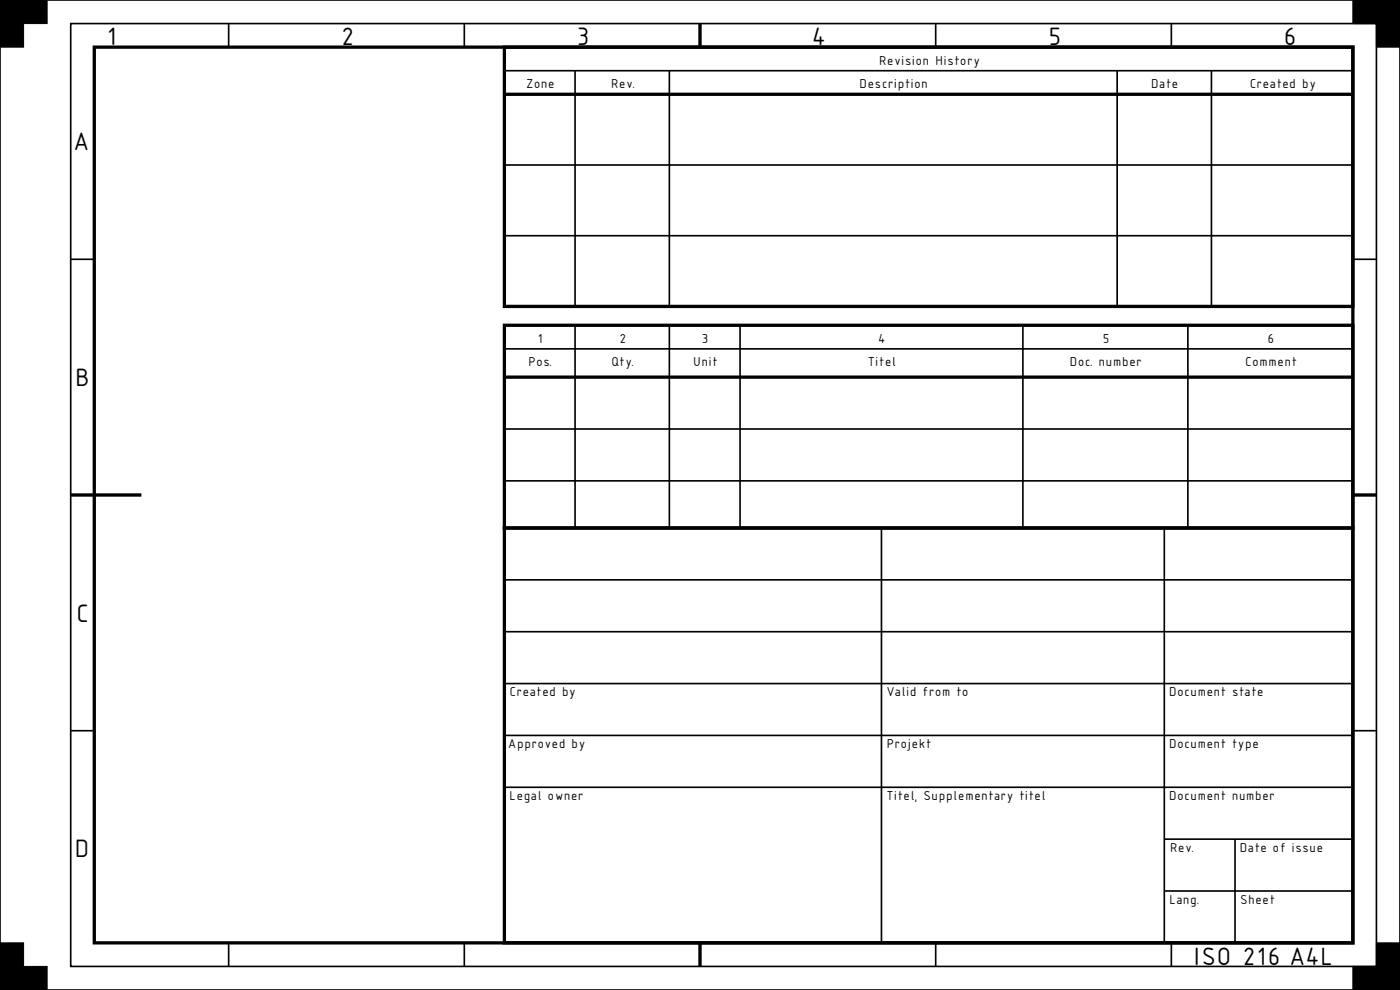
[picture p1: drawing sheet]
<svg xmlns="http://www.w3.org/2000/svg" width="297mm" height="210mm" viewBox="0 0 297 210" stroke-linecap="round" stroke-linejoin="round" font-family="sans-serif">
<defs><g id="words">
<g font-size="5">
<text x="22.3" y="9.6">1</text>
<text x="72.1" y="9.6">2</text>
<text x="122.1" y="9.6">3</text>
<text x="172.1" y="9.6">4</text>
<text x="222" y="9.6">5</text>
<text x="272" y="9.6">6</text>
<text x="15.7" y="31.8">A</text>
<text x="15.6" y="81.8">B</text>
<text x="15.8" y="131.8">C</text>
<text x="15.6" y="181.8">D</text>
<text x="252.9" y="204.6">ISO 216 A4L</text>
</g>
<g font-size="2.6">
<text x="186.2" y="13.7">Revision History</text>
<text x="111.4" y="18.7">Zone</text>
<text x="129.3" y="18.7">Rev.</text>
<text x="182.2" y="18.7">Description</text>
<text x="244.1" y="18.7">Date</text>
<text x="264.9" y="18.7">Created by</text>
<text x="111.9" y="77.7">Pos.</text>
<text x="113.9" y="72.7">1</text>
<text x="129.5" y="77.7">Qty.</text>
<text x="131.3" y="72.7">2</text>
<text x="146.9" y="77.7">Unit</text>
<text x="148.8" y="72.7">3</text>
<text x="184" y="77.7">Titel</text>
<text x="186.3" y="72.7">4</text>
<text x="226.8" y="77.7">Doc. number</text>
<text x="233.7" y="72.7">5</text>
<text x="263.9" y="77.7">Comment</text>
<text x="268.7" y="72.7">6</text>
<text x="107.9" y="147.7">Created by</text>
<text x="187.9" y="147.7">Valid from to</text>
<text x="247.9" y="147.7">Document state</text>
<text x="107.9" y="158.7">Approved by</text>
<text x="187.9" y="158.7">Projekt</text>
<text x="247.9" y="158.7">Document type</text>
<text x="107.9" y="169.7">Legal owner</text>
<text x="187.9" y="169.7">Titel, Supplementary titel</text>
<text x="247.9" y="169.7">Document number</text>
<text x="247.9" y="180.7">Rev.</text>
<text x="262.9" y="180.7">Date of issue</text>
<text x="247.9" y="191.7">Lang.</text>
<text x="262.9" y="191.7">Sheet</text>
</g>
</g></defs>
<g fill="#000" stroke="#000" stroke-width=".21">
<path d="M0 0h5v10h-5z" fill-rule="evenodd"/>
<path d="M0 0h10v5h-10z" fill-rule="evenodd"/>
<path d="M292 0h5v10h-5z" fill-rule="evenodd"/>
<path d="M287 0h10v5h-10z" fill-rule="evenodd"/>
<path d="M0 200h5v10h-5z" fill-rule="evenodd"/>
<path d="M0 205h10v5h-10z" fill-rule="evenodd"/>
<path d="M292 200h5v10h-5z" fill-rule="evenodd"/>
<path d="M287 205h10v5h-10z" fill-rule="evenodd"/>
</g>
<g fill="none" stroke="#000" stroke-width=".35">
<path d="M0 0h297v210h-297zM15 5h277v200h-277zM48.5 5v5M98.5 5v5M107 15h180M107 20h180M122 15v50M142 15v50M198.5 5v5M237 15v50M248.5 5v5M257 15v50"/>
<path d="M107 35h180M15 55h5M107 50h180M287 55h5M107 74h180M122 69v43M142 69v43M157 69v43M217 69v43M252 69v43M107 91h180M107 102h180"/>
<path d="M187 112v88M247 112v88M107 134h180M107 123h180M15 155h5M107 156h180M107 145h180M287 155h5M107 167h180M247 178h40M262 178v22M48.5 200v5"/>
<path d="M98.5 200v5M198.5 200v5M247 189h40M248.5 200v5"/>
</g>
<path d="M20 10h267v190h-267zM107 10h180v55h-180zM107 20h180M148.5 5v5M107 69h180v43h-180zM107 80h180M15 105h15M107 112h180v88h-180zM287 105h5M148.5 200v5" fill="none" stroke="#000" stroke-width=".7" stroke-linecap="butt"/>
<use href="#words"/>
</svg>
